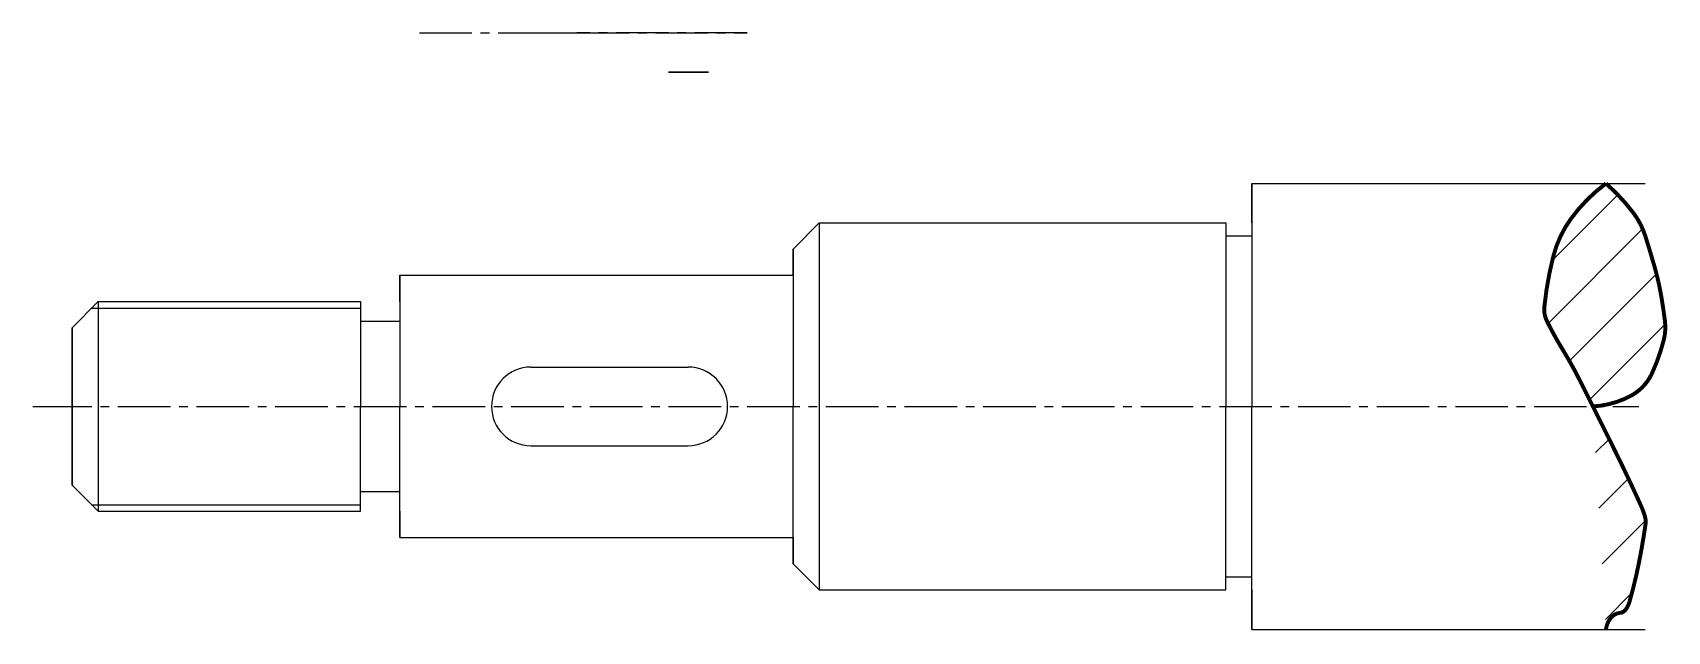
# Model space of a CAD drawing. Extents: x -93 to 1050, y -17 to 1076.
# Drawn here: x -93 to 31.7, y -17.2 to 28.5 of the extents above.
import ezdxf

# ---------------------------------------------------------------- set-up
doc = ezdxf.new("R2010")
doc.units = 0
doc.header["$LTSCALE"] = 0.7
doc.header["$MEASUREMENT"] = 0
doc.linetypes.add('CENTER2', pattern=[28.575000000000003, 19.05, -3.175, 3.175, -3.175])
for name, color, linetype in [('中心线', 1, 'CENTER2'), ('实体', 7, 'CONTINUOUS'), ('细实线', 3, 'CONTINUOUS')]:
    doc.layers.add(name, color=color, linetype=linetype)

msp = doc.modelspace()

# ---------------------------------------------------------------- hatches: boundary and pattern name
at = {"layer": '实体', "ltscale": 0.3}
h = msp.add_hatch(dxfattribs=at)
h.set_pattern_fill('ANSI31', color=256, angle=-1.272221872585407e-14, style=0)
h.set_pattern_definition([(44.99999999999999, (-258.5000000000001, -620.5), (-2.245064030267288, 2.245064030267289), [])])
edge = h.paths.add_edge_path()
edge.add_arc((17.37668903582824, 5.930822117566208), 14.66747466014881, 36.86989764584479, 48.99698868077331, ccw=False)
edge.add_arc((24.48113997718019, 11.25916032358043), 5.786910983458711, 17.50708007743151, 36.86989764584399, ccw=False)
edge.add_arc((-56.919328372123, -14.4173678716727), 91.14099903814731, 15.945395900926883, 17.507080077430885, ccw=False)
edge.add_arc((11.7150194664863, 5.192445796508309), 19.7601998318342, 12.591087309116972, 15.94539590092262, ccw=False)
edge.add_arc((7.6327249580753, 4.280611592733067), 23.94308998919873, 9.462322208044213, 12.591087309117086, ccw=False)
edge.add_arc((-10.34506339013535, 1.284313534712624), 42.16885954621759, 7.104865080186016, 9.462322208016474, ccw=False)
edge.add_arc((27.67680332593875, 6.023466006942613), 3.852780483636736, -14.03624346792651, 7.10486508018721, ccw=False)
edge.add_arc((17.31111008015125, 8.614889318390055), 14.53749251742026, 335.12570178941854, 345.96375653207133, ccw=False)
edge.add_arc((27.19390329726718, 4.032836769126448), 3.644154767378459, 299.05460409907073, 335.12570178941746, ccw=False)
edge.add_arc((25.66137088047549, 6.791395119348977), 6.799832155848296, 272.8544892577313, 299.05460409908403, ccw=False)
edge.add_arc((34.42651564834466, 6.958007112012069), 12.48978606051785, 126.4846292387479, 143.9726266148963)
edge.add_arc((31.06438956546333, 9.40318971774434), 8.332526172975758, 143.9726266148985, 165.4253246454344)
edge.add_arc((47.85925770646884, 5.036380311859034), 25.68581462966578, 165.4253246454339, 174.2894068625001)
edge.add_arc((24.2998597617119, 7.392320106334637), 2.008912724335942, 174.2894068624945, 206.3709272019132)
edge.add_arc((47.09433452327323, 18.69318286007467), 27.45095624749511, 206.3709272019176, 211.5528773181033)
edge.add_arc((-3.289260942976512, -12.2459197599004), 31.67378276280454, 26.728933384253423, 31.55287731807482, ccw=False)
edge.add_arc((-801.3322230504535, -414.1247820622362), 925.1944536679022, 26.565051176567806, 26.728933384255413, ccw=False)
edge.add_arc((-997.877713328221, -512.397527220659), 1144.938992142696, 26.41773273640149, 26.565051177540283, ccw=False)
edge.add_arc((-104.1742599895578, -68.41447270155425), 147.027766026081, 24.443954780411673, 26.41773273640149, ccw=False)
edge.add_arc((24.64852092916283, -9.858663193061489), 5.521258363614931, 14.245580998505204, 24.443954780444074, ccw=False)
edge.add_arc((28.87312437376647, -8.786097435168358), 1.162626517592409, -8.130102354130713, 14.245580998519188, ccw=False)
edge.add_arc((-24.11178834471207, -1.216824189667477), 54.68547092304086, 348.6275837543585, 351.86989764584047, ccw=False)
edge.add_arc((-6.977288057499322, -4.663161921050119), 37.20781822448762, 344.05460409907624, 348.62758375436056, ccw=False)
edge.add_arc((26.90076829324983, -14.34260659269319), 1.974107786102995, 324.10604883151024, 344.0546040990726, ccw=False)
edge.add_arc((28.02062720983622, -15.1530690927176), 0.5917426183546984, 275.8338854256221, 324.1060488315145, ccw=False)
edge.add_arc((28.18453259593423, -16.75725051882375), 1.02079048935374, 95.83388542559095, 132.112670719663)
edge.add_arc((28.45457382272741, -17.05597823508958), 1.423482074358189, 132.1126707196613, 153.43494882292)
edge.add_arc((28.87966429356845, -17.26852347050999), 1.898747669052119, 153.4349488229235, 171.8698976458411)

# ---------------------------------------------------------------- linework, layer by layer
at = {"layer": '中心线', "ltscale": 0.3}
for p, q in [((-63.5, 28.5), (-38.5, 28.5)), ((-38.5, 28.5), (-51.5, 28.5)), ((-41.46060798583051, 25.5), (-44.5, 25.5)), ((-93, 0), (-92, 0)), ((-92.5, 0), (29.5, 0))]:
    msp.add_line(p, q, dxfattribs=at)
at = {"layer": '中心线', "color": 5, "ltscale": 0.3}
msp.add_line((-53.5, 28.5), (-48.5, 28.5), dxfattribs=at)
at = {"layer": '实体', "ltscale": 0.3}
for p, q in [((-41.46060798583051, 25.5), (-44.5, 25.5)), ((-44.5, 25.5), (-41.46060798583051, 25.5)), ((0, 17), (30, 17)), ((0, 17), (0, 0)), ((0, 14), (0, 17)), ((-35, 12), (-33, 14)), ((-33, 14), (-2, 14)), ((-33, 14), (-33, -14)), ((-2, 14), (-2, 0)), ((-2, 13), (0, 13)), ((-35, 12), (-35, 0)), ((-35, 10), (-35, 12)), ((-65, 10), (-35, 10)), ((-65, 10), (-65, 0)), ((-65, 8), (-65, 10)), ((-90, 6), (-88, 8)), ((-88, 8), (-68, 8)), ((-88, 8), (-88, -8)), ((-68, 8), (-68, 0)), ((-68, 6.5), (-65, 6.5)), ((-90, 0), (-90, 6)), ((-90, 6), (-90, 0)), ((-55, 3), (-43, 3)), ((-90, 0), (-90, -6)), ((-90, -6), (-90, 0)), ((-68, -8), (-68, 0)), ((-65, -10), (-65, 0)), ((-35, -12), (-35, 0)), ((-2, -14), (-2, 0)), ((0, -17), (0, 0)), ((-55, -3), (-43, -3)), ((-90, -6), (-88, -8)), ((-68, -6.5), (-65, -6.5)), ((-88, -8), (-68, -8)), ((-65, -8), (-65, -10)), ((-65, -10), (-35, -10)), ((-35, -10), (-35, -12)), ((-35, -12), (-33, -14)), ((-2, -13), (0, -13)), ((-33, -14), (-2, -14)), ((0, -14), (0, -17)), ((0, -17), (30, -17))]:
    msp.add_line(p, q, dxfattribs=at)
at = {"layer": '实体', "ltscale": 0.3, "const_width": 0.3}
msp.add_lwpolyline([(27, 16.99999999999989, 0.07645422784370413), (24.32557497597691, 14.304145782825, 0.09387940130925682), (23, 11.49999999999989, 0.03869615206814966), (22.30091688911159, 7.592214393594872, 0.1409035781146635), (22.5, 6.499999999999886, 0.02261437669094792), (23.70179363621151, 4.328502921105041, -0.02105153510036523), (25, 1.999999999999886, -0.0007150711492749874), (26.18685327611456, -0.3652439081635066, -0.0006427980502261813), (27.5, -3.000000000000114, -0.008612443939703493), (29.6748894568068, -7.573950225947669, -0.04452819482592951), (30, -8.500000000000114, -0.09794373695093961), (30.0240659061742, -8.950517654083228, -0.01414820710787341), (29.5, -12.00000000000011, -0.01995603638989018), (28.79892020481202, -14.88493571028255, -0.08726247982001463), (28.5, -15.50000000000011, -0.2137980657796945), (28.08077468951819, -15.74174693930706, 0.1596316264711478), (27.5, -16.00000000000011, 0.09330535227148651), (27.18137274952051, -16.41937769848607, 0.08061157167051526), (27, -17.00000000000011)], format="xyb", dxfattribs=at)
at = {"layer": '实体', "ltscale": 0.3}
msp.add_lwpolyline([(27, 16.99999999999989, 0.3, 0.3, -0.05296385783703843), (29.11066876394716, 14.73130691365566, 0.3, 0.3, -0.08468782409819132), (30, 12.99999999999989, 0.3, 0.2999999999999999, -0.006814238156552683), (30.71492481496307, 10.62099018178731, 0.2999999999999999, 0.3, -0.01463697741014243), (31, 9.499999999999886, 0.3, 0.3, -0.01365266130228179), (31.25004344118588, 8.216831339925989, 0.3, 0.3, -0.01028671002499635), (31.5, 6.499999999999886, 0.3, 0.3, -0.09250802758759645), (31.41454941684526, 5.089029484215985, 0.3, 0.3, -0.04732521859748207), (30.5, 2.499999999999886, 0.3, 0.3, -0.1587024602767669), (28.96366130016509, 0.8472723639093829, 0.3, 0.3, -0.1148201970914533), (26, -1.13686837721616e-13, 0.3, 0.3, 0), (26, -1.13686837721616e-13, 0.3, 0.3, 0)], format="xyseb", dxfattribs=at)
for centre, start, end in [((-55, 0), 89.99999999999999, 270), ((-43, 0), 270, 89.99999999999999)]:
    msp.add_arc(centre, 3, start, end, dxfattribs=at)
at = {"layer": '细实线', "ltscale": 0.3}
for p, q in [((-88.5, 7.5), (-68, 7.5)), ((-88.5, -7.5), (-68, -7.5))]:
    msp.add_line(p, q, dxfattribs=at)

doc.saveas('drawing.dxf')
